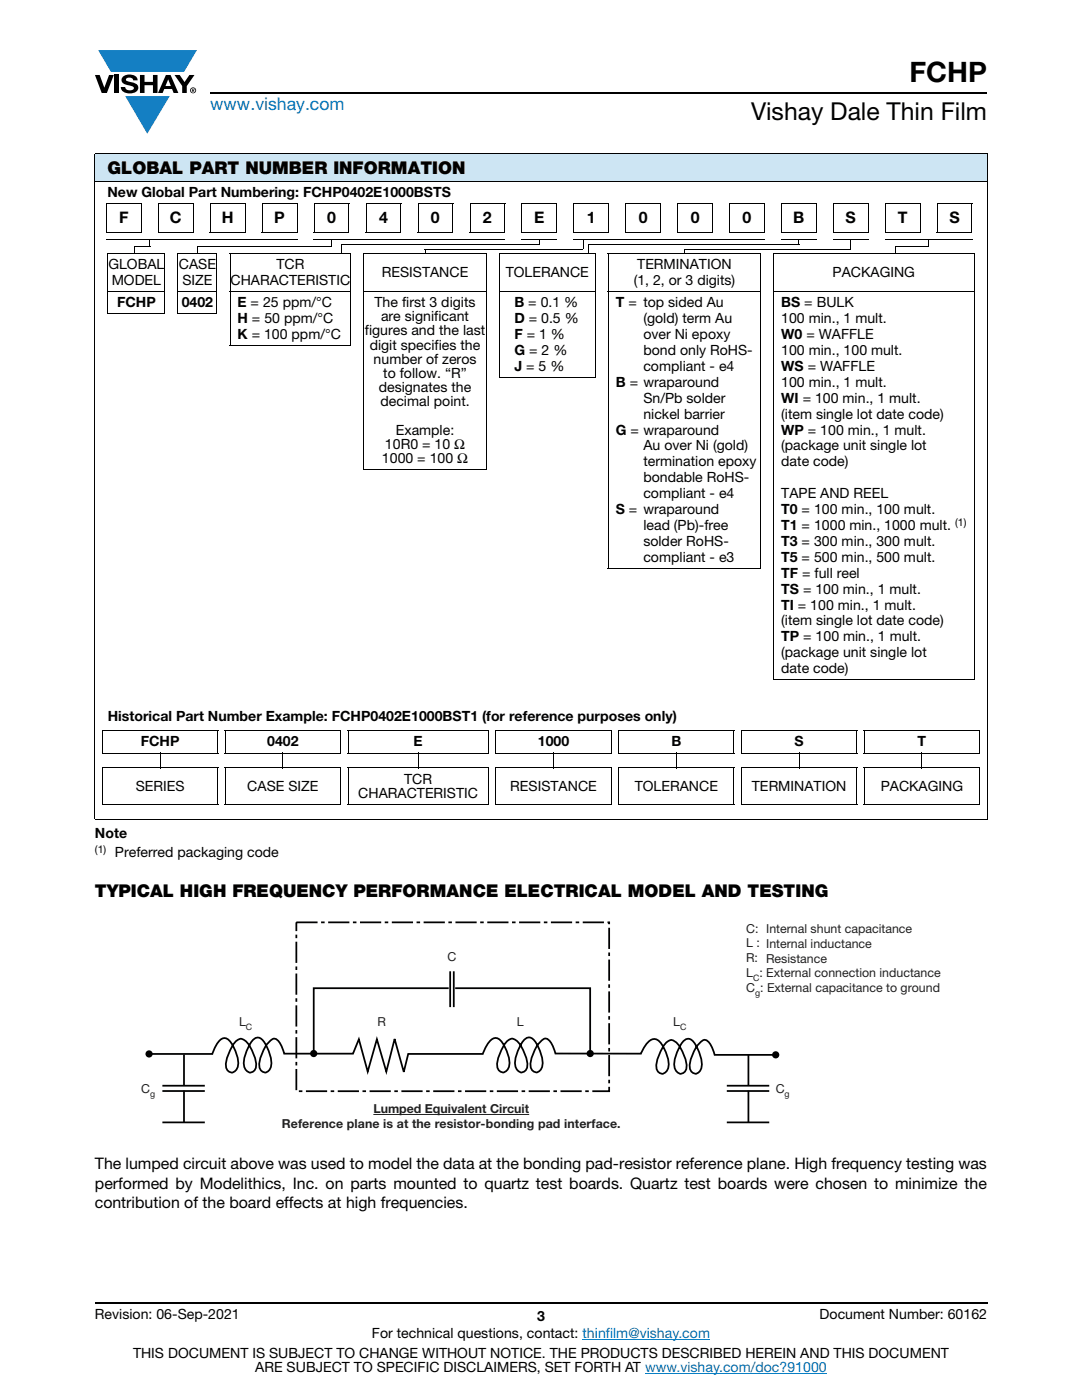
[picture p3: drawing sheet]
<svg xmlns="http://www.w3.org/2000/svg" width="216mm" height="279mm" viewBox="0 0 216 279" stroke-linecap="round" stroke-linejoin="round" font-family="sans-serif">
<defs><g id="words">
<text font-size="5.6" x="181.5" y="16.4">FCHP</text>
<text font-size="4.9" x="149.9" y="24">Vishay Dale Thin Film</text>
<text font-size="3.5" fill="#067ec4" x="42" y="21.9">www.vishay.com</text>
<g font-size="3.5">
<text x="21.4" y="34.8">GLOBAL PART NUMBER INFORMATION</text>
<text x="18.9" y="178.9">TYPICAL HIGH FREQUENCY PERFORMANCE ELECTRICAL MODEL AND TESTING</text>
</g>
<g font-size="3.2">
<text x="23.8" y="44.5">F</text>
<text x="33.9" y="44.5">C</text>
<text x="44.3" y="44.5">H</text>
<text x="54.7" y="44.5">P</text>
<text x="65.3" y="44.5">0</text>
<text x="75.6" y="44.5">4</text>
<text x="86" y="44.5">0</text>
<text x="96.4" y="44.5">2</text>
<text x="106.6" y="44.5">E</text>
<text x="117.1" y="44.5">1</text>
<text x="127.4" y="44.5">0</text>
<text x="137.8" y="44.5">0</text>
<text x="148.2" y="44.5">0</text>
<text x="158.3" y="44.5">B</text>
<text x="168.7" y="44.5">S</text>
<text x="179.2" y="44.5">T</text>
<text x="189.5" y="44.5">S</text>
<text x="18.9" y="233.4">The lumped circuit above was used to model the data at the bonding pad-resistor reference plane. High frequency testing was</text>
<text x="18.9" y="237.3">performed by Modelithics, Inc. on parts mounted to quartz test boards. Quartz test boards were chosen to minimize the</text>
<text x="18.9" y="241.1">contribution of the board effects at high frequencies.</text>
</g>
<g font-size="2.8">
<text x="21.4" y="39.3">New Global Part Numbering: FCHP0402E1000BSTS</text>
<text x="21.6" y="53.7">GLOBAL</text>
<text x="35.7" y="53.7">CASE</text>
<text x="55.2" y="53.7">TCR</text>
<text x="127.1" y="53.7">TERMINATION</text>
<text x="22.3" y="56.9">MODEL</text>
<text x="36.4" y="56.9">SIZE</text>
<text x="46" y="56.9">CHARACTERISTIC</text>
<text x="76.2" y="55.3">RESISTANCE</text>
<text x="100.9" y="55.3">TOLERANCE</text>
<text x="126.4" y="56.9">(1, 2, or 3 digits)</text>
<text x="166.1" y="55.3">PACKAGING</text>
<text x="23.3" y="61.3">FCHP</text>
<text x="36.3" y="61.3">0402</text>
<text x="47.4" y="64.5">H = 50 ppm/°C</text>
<text x="47.4" y="61.3">E = 25 ppm/°C</text>
<text x="74.7" y="61.3">The first 3 digits</text>
<text x="76" y="64.1">are significant</text>
<text x="102.6" y="61.3">B = 0.1 %</text>
<text x="102.6" y="64.5">D = 0.5 %</text>
<text x="122.9" y="61.3">T = top sided Au</text>
<text x="128.4" y="64.5">(gold) term Au</text>
<text x="155.9" y="61.3">BS = BULK</text>
<text x="155.9" y="64.5">100 min., 1 mult.</text>
<text x="47.4" y="67.7">K = 100 ppm/°C</text>
<text x="72.8" y="67">figures and the last</text>
<text x="73.8" y="69.8">digit specifies the</text>
<text x="102.6" y="67.7">F = 1 %</text>
<text x="102.6" y="70.8">G = 2 %</text>
<text x="128.4" y="67.7">over Ni epoxy</text>
<text x="128.4" y="70.8">bond only RoHS-</text>
<text x="155.9" y="67.7">W0 = WAFFLE</text>
<text x="155.9" y="70.8">100 min., 100 mult.</text>
<text x="74.5" y="72.6">number of zeros</text>
<text x="76.5" y="75.4">to follow. “R”</text>
<text x="102.6" y="74">J = 5 %</text>
<text x="122.9" y="77.2">B = wraparound</text>
<text x="128.4" y="74">compliant - e4</text>
<text x="155.9" y="74">WS = WAFFLE</text>
<text x="155.9" y="77.2">100 min., 1 mult.</text>
<text x="75.6" y="78.3">designates the</text>
<text x="75.9" y="81.1">decimal point.</text>
<text x="128.4" y="80.4">Sn/Pb solder</text>
<text x="128.4" y="83.5">nickel barrier</text>
<text x="155.9" y="80.4">WI = 100 min., 1 mult.</text>
<text x="155.9" y="83.5">(item single lot date code)</text>
<text x="76.8" y="89.5">10R0 = 10 Ω</text>
<text x="79" y="86.7">Example:</text>
<text x="122.9" y="86.7">G = wraparound</text>
<text x="128.4" y="89.9">Au over Ni (gold)</text>
<text x="155.9" y="89.9">(package unit single lot</text>
<text x="155.9" y="86.7">WP = 100 min., 1 mult.</text>
<text x="76.2" y="92.3">1000 = 100 Ω</text>
<text x="128.4" y="93.1">termination epoxy</text>
<text x="155.9" y="93.1">date code)</text>
<text x="128.4" y="96.2">bondable RoHS-</text>
<text x="128.4" y="99.4">compliant - e4</text>
<text x="155.9" y="99.4">TAPE AND REEL</text>
<text x="122.9" y="102.6">S = wraparound</text>
<text x="128.4" y="105.8">lead (Pb)-free</text>
<text x="155.9" y="105.8">T1 = 1000 min., 1000 mult.</text>
<text x="155.9" y="102.6">T0 = 100 min., 100 mult.</text>
<text x="128.4" y="108.9">solder RoHS-</text>
<text x="128.4" y="112.1">compliant - e3</text>
<text x="155.9" y="112.1">T5 = 500 min., 500 mult.</text>
<text x="155.9" y="108.9">T3 = 300 min., 300 mult.</text>
<text x="155.9" y="115.3">TF = full reel</text>
<text x="155.9" y="118.5">TS = 100 min., 1 mult.</text>
<text x="155.9" y="121.6">TI = 100 min., 1 mult.</text>
<text x="155.9" y="124.8">(item single lot date code)</text>
<text x="155.9" y="128">TP = 100 min., 1 mult.</text>
<text x="155.9" y="131.2">(package unit single lot</text>
<text x="155.9" y="134.3">date code)</text>
<text x="21.5" y="143.9">Historical Part Number Example: FCHP0402E1000BST1 (for reference purposes only)</text>
<text x="28.1" y="149">FCHP</text>
<text x="53.3" y="149">0402</text>
<text x="82.5" y="149">E</text>
<text x="107.3" y="149">1000</text>
<text x="134" y="149">B</text>
<text x="158.5" y="149">S</text>
<text x="183.1" y="149">T</text>
<text x="27.1" y="157.8">SERIES</text>
<text x="49.3" y="157.8">CASE SIZE</text>
<text x="71.5" y="159.2">CHARACTERISTIC</text>
<text x="80.6" y="156.4">TCR</text>
<text x="101.8" y="157.8">RESISTANCE</text>
<text x="126.6" y="157.8">TOLERANCE</text>
<text x="150" y="157.8">TERMINATION</text>
<text x="175.7" y="157.8">PACKAGING</text>
<text x="18.9" y="167.2">Note</text>
<text x="22.9" y="171">Preferred packaging code</text>
<text x="18.9" y="263.3">Revision: 06-Sep-2021</text>
<text x="107.2" y="263.6">3</text>
<text x="163.6" y="263.3">Document Number: 60162</text>
<text x="74.2" y="267.1">For technical questions, contact: thinfilm@vishay.com</text>
<text x="26.5" y="271">THIS DOCUMENT IS SUBJECT TO CHANGE WITHOUT NOTICE. THE PRODUCTS DESCRIBED HEREIN AND THIS DOCUMENT</text>
<text x="50.9" y="273.8">ARE SUBJECT TO SPECIFIC DISCLAIMERS, SET FORTH AT www.vishay.com/doc?91000</text>
</g>
<g font-size="2.5" fill="#231f20">
<text x="89.3" y="191.8">C</text>
<text x="148.9" y="186.1">C: Internal shunt capacitance</text>
<text x="148.9" y="189.1">L : Internal inductance</text>
<text x="148.9" y="198">C : External capacitance to ground</text>
<text x="148.9" y="192.1">R: Resistance</text>
<text x="148.9" y="195">L : External connection inductance</text>
<text x="47.7" y="204.8">L</text>
<text x="75.3" y="204.8">R</text>
<text x="103.1" y="204.8">L</text>
<text x="134.4" y="204.8">L</text>
<text x="28.2" y="218.1">C</text>
<text x="154.8" y="218.1">C</text>
<text x="56.2" y="225.1">Reference plane is at the resistor-bonding pad interface.</text>
<text x="74.5" y="222.2">Lumped Equivalent Circuit</text>
</g>
<g font-size="2.1">
<text x="190.6" y="104.9">(1)</text>
<text x="18.9" y="170.2">(1)</text>
</g>
<g font-size="1.8" fill="#231f20">
<text x="150.3" y="195.7">C</text>
<text x="150.7" y="198.7">g</text>
<text x="49.1" y="205.6">C</text>
<text x="135.7" y="205.6">C</text>
<text x="30" y="218.8">g</text>
<text x="156.6" y="218.8">g</text>
</g>
</g></defs>
<g fill="#147fc3">
<path d="M19.6 10h19.7l-2.6 4.3h-1.1h-13.5z"/>
<path d="M25 19.2h8.9l-4.5 7.5z"/>
</g>
<g fill="#000">
<path d="M18.9 15h1l.9 2.5 1-2.5h.9l-1.4 3.6h-1zM22.9 15h.9v3.6h-.9zM24.6 15.3a2.1 2.1 0 0 1 2.8 .3l.1 .4h-.9a.79 .79 0 0 0-.7-.5 .79 .79 0 0 0-.8 .4l.3 .3 1 .2a1.08 1.08 0 0 1 1.2 1 1.08 1.08 0 0 1-1.1 1.2 1.73 1.73 0 0 1-2.4-1.2h.9a.96 .96 0 0 0 .8 .6 .96 .96 0 0 0 .9-.4 1.31 1.31 0 0 0-1.2-.6 1.03 1.03 0 0 1-1.1-.6 1.03 1.03 0 0 1 .2-1.1zM27.9 15h.9v1.3h1.7v-1.3h.9v3.6h-.9v-1.6h-1.7v1.6h-.9zM34.8 15h1.1l.9 1.4 1-1.4h1l-1.5 2.2v1.4h-.9v-1.4z"/>
<path d="M33.6 15.9l.5 1.3h-1.1zM33.1 15l-1.6 3.6h1l.3-.8h1.5l.3 .8h1l-1.6-3.6z"/>
<path d="M38.4 17.8h.2v.2h-.2zM38.3 17.7v.7h.1v-.3l.4 .3-.2-.3 .2-.2-.1-.2z"/>
<path d="M38.1 18a.46 .46 0 0 1 .9 0 .46 .46 0 0 1-.9 0zM37.9 18a.6 .6 0 0 0 1.2 0 .6 .6 0 0 0-1.2 0z"/>
</g>
<path d="M42 18.6h155M18.9 260h178.1" fill="none" stroke="#000" stroke-width=".36"/>
<path d="M116.2 267.3h25.5M128.7 274h36.3" fill="none" stroke="#067ec4" stroke-width=".2"/>
<path d="M18.9 30.7h178.1v5.5h-178.1z" fill="#cde5f3"/>
<g fill="none" stroke="#000" stroke-width=".2">
<path d="M18.9 30.7h178.1M18.9 36.2h178.1M18.9 30.8v132.6M197 30.8v132.6M21.2 47.8h38.2M21.2 46.4h7M21.3 40.7h7M21.3 40.6v5.8M21.5 50.6h11.5M21.5 58.2h11.5M21.5 50.7v11.8M26.8 49.2h3.2"/>
<path d="M28.2 40.7v5.7M31.5 46.4h7M31.6 40.7h7M31.6 40.6v5.8M32.9 50.7v11.8M35.4 50.6h8M35.4 58.2h8M35.5 50.7v11.8M38.5 40.7v5.7M39.4 49.2h26.9M41.9 46.4h7M42 40.6v5.8"/>
<path d="M42 40.7h7M43.3 50.7v11.8M45.8 50.6h24.3M45.8 58.2h24.3M45.9 50.7v18.2M48.9 40.7v5.7M52.3 46.4h7M52.3 40.6v5.8M52.3 40.7h7.1M59.3 40.7v5.7M62.6 47.8h38.2M62.6 46.4h7"/>
<path d="M62.7 40.6v5.8M62.7 40.7h7M68.1 48.7h39.6M69.6 40.7v5.7M70 50.7v18.2M72.5 50.6h24.6M72.5 58.2h24.6M72.6 50.7v42.9M73 46.4h7M73.1 40.7h7M73.1 40.6v5.8M80 40.7v5.7"/>
<path d="M83.3 46.4h7M83.4 40.6v5.8M83.4 40.7h7M84.8 49.7h31.5M90.3 40.7v5.7M93.7 46.4h7M93.8 40.7h7M93.8 40.6v5.8M97 50.7v42.9M99.5 50.6h19.4M99.5 58.2h19.4M99.7 50.7v24.5"/>
<path d="M100.7 40.7v5.7M104.1 47.8h7M104.1 46.4h7M104.1 40.6v5.8M104.1 40.7h7M111.1 40.7v5.7M114.4 47.8h38.2M114.4 46.4h7M114.5 40.6v5.8M114.5 40.7h7M117.5 48.7h42M118.8 50.7v24.5"/>
<path d="M121.3 50.6h30.6M121.3 58.2h30.6M121.4 50.7v62.6M121.4 40.7v5.7M124.8 46.4h7M124.9 40.7h7M124.9 40.6v5.8M131.8 40.7v5.7M135.1 46.4h7.1M135.2 40.7h7M135.2 40.6v5.8M136.5 49.7h33.3"/>
<path d="M142.2 40.7v5.7M145.5 46.4h7M145.6 40.7h7M145.6 40.6v5.8M151.8 50.7v62.6M152.5 40.7v5.7M154.3 50.6h40.1M154.3 58.2h40.1M154.4 50.7v84.9M155.9 46.4h7M156 47.8h7M156 40.7h7"/>
<path d="M156 40.6v5.8M162.9 40.7v5.7M166.2 47.8h7.1M166.2 46.4h7M166.3 40.6v5.8M166.3 40.7h7M173.2 40.7v5.7M176.6 47.8h17.4M176.6 46.4h7M176.7 40.6v5.8M176.7 40.7h7M178.8 49.2h6.6"/>
<path d="M183.6 40.7v5.7M186.9 46.4h7.1M187 40.7h7M187 40.6v5.8M194 40.7v5.7M194.4 50.7v84.9M21.5 62.6h11.5M35.4 62.6h8M45.8 69h24.3M99.5 75.3h19.4M72.5 93.7h24.6M121.3 113.4h30.6"/>
<path d="M154.3 135.6h40.1M20.4 145.9h23.1M20.4 150.3h23.1M20.4 153.3h23.1M20.4 145.9v4.3M20.4 153.4v7M31.9 150.2v3.2M43.5 145.9v4.3M43.5 153.4v7M44.9 145.9h23.1M44.9 150.3h23.1M44.9 153.3h23.1"/>
<path d="M45 145.9v4.3M45 153.4v7M56.5 150.2v3.2M67.9 145.9v4.3M67.9 153.4v7M69.4 145.9h28.1M69.4 150.3h28.1M69.4 153.3h28.1M69.4 145.9v4.3M69.4 153.4v7M83.4 150.2v3.2M97.5 145.9v4.3"/>
<path d="M97.5 153.4v7M98.9 145.9h23.1M98.9 150.3h23.1M98.9 153.3h23.1M99 145.9v4.3M99 153.4v7M110.4 150.2v3.2M121.9 145.9v4.3M121.9 153.4v7M123.4 145.9h23.1M123.4 150.3h23.1M123.4 153.3h23.1"/>
<path d="M123.4 145.9v4.3M123.4 153.4v7M135 150.2v3.2M146.5 145.9v4.3M146.5 153.4v7M147.9 145.9h23.1M147.9 150.3h23.1M147.9 153.3h23.1M148 145.9v4.3M148 153.4v7M159.4 150.2v3.2M170.9 145.9v4.3"/>
<path d="M170.9 153.4v7M172.4 145.9h23.1M172.4 150.3h23.1M172.4 153.3h23.1M172.4 145.9v4.3M172.4 153.4v7M184 150.2v3.2M195.5 145.9v4.3M195.5 153.4v7M18.9 163.5h178.1M20.4 160.5h23.1M44.9 160.5h23.1"/>
<path d="M69.4 160.5h28.1M98.9 160.5h23.1M123.4 160.5h23.1M147.9 160.5h23.1M172.4 160.5h23.1"/>
</g>
<path d="M74.5 222.4h31.1z" fill="none" stroke="#231f20" stroke-width=".2"/>
<path d="M59.1 184.1h62.4v33.7h-62.4z" fill="none" stroke="#000" stroke-width=".35" stroke-dasharray="4.2 .7 .7 .7" stroke-linecap="butt"/>
<g fill="none" stroke="#000" stroke-width=".35">
<path d="M89.5 197.2h-26.9v12.9M89.8 193.8v7.2M90.5 193.8v7.2M90.8 197.2h27v12.9M30.2 210.3h12.2l.4-1a4.4 4.4 0 0 1 1.5-2l.5-.1 .6 .1a6.8 6.8 0 0 1 2 5.7 1.13 1.13 0 0 1-.7 1 1.13 1.13 0 0 1-1.2-.3 2.31 2.31 0 0 1-.2-2.4l1.2-2.8a2.52 2.52 0 0 1 1.6-1.2 2.76 2.76 0 0 1 1.7 1.3 6.2 6.2 0 0 1 1.1 4.8 1.06 1.06 0 0 1-.9 .7 1.06 1.06 0 0 1-1-.7 5 5 0 0 1 .7-4.6l.2-.5a2.13 2.13 0 0 1 1.6-1.2l.5 .1a7.1 7.1 0 0 1 2 5.8 1.15 1.15 0 0 1-1.2 1.1 1.15 1.15 0 0 1-1.1-1.2 7.7 7.7 0 0 1 2.2-5.2 .95 .95 0 0 1 1.7 .1l.7 1.3 .4 1.2h13.7l1.2-2.9 1.8 6.5 1.8-6.5 1.9 6.5 1.6-6.6 1.9 6.6 .9-3.6h14.8l.5-1a4.5 4.5 0 0 1 1.6-2l.5-.2 .6 .2a6.7 6.7 0 0 1 2 5.6 1.13 1.13 0 0 1-.7 1 1.13 1.13 0 0 1-1.2-.2 2.31 2.31 0 0 1-.2-2.4l1.2-2.8a2.52 2.52 0 0 1 1.6-1.2 2.75 2.75 0 0 1 1.7 1.3 6.2 6.2 0 0 1 1.2 4.8 1.06 1.06 0 0 1-1 .6 1.06 1.06 0 0 1-1-.6 5 5 0 0 1 .7-4.6l.2-.5a2.13 2.13 0 0 1 1.6-1.3l.5 .2a7.1 7.1 0 0 1 2.1 5.8 1.15 1.15 0 0 1-1.2 1 1.15 1.15 0 0 1-1.1-1.1 7.7 7.7 0 0 1 2.2-5.2 .95 .95 0 0 1 1.6 0l.7 1.4 .4 1.2h17.1l.5-1a3.4 3.4 0 0 1 2.2-1.9l.6 .2a6.8 6.8 0 0 1 2.1 5.6 1.13 1.13 0 0 1-.7 1 1.13 1.13 0 0 1-1.2-.2 2.31 2.31 0 0 1-.2-2.5l1.2-2.8a2.52 2.52 0 0 1 1.5-1.2 2.76 2.76 0 0 1 1.7 1.4 6.2 6.2 0 0 1 1.2 4.7 1.06 1.06 0 0 1-.9 .7 1.06 1.06 0 0 1-1-.6 5 5 0 0 1 .7-4.7l.2-.4a2.13 2.13 0 0 1 1.6-1.3l.5 .2a7.1 7.1 0 0 1 2 5.7 1.15 1.15 0 0 1-1.2 1.1 1.15 1.15 0 0 1-1.1-1.2 7.7 7.7 0 0 1 2.2-5.1 .95 .95 0 0 1 1.6 0l.8 1.3 .4 1.2h12.1M32.4 216.7h8.5M32.4 217.7h8.5M36.7 210.4v6.3M36.7 217.7v6.2M145 216.7h8.5M145 217.7h8.5M149.3 210.4v6.3"/>
<path d="M149.3 217.7v6.2M32.4 224h8.5M145 224h8.5"/>
<circle cx="29.7" cy="210.3" r=".54"/>
<circle cx="62.6" cy="210.3" r=".54"/>
<circle cx="117.8" cy="210.3" r=".54"/>
<circle cx="154.8" cy="210.5" r=".54"/>
</g>
<g fill="#000">
<path d="M26.7 49.1h.2v1.5h-.2zM29.8 47.8h.2v1.4h-.2zM39.3 49.1h.2v1.5h-.2zM66.1 47.8h.2v1.4h-.2zM68 48.6h.2v2h-.2zM84.8 49.7h.1v.9h-.1zM107.5 47.8h.2v.9h-.2zM116.2 47.8h.2v2h-.2zM117.4 48.6h.2v2h-.2zM136.5 49.7h.1v.9h-.1zM155.9 47.8l.1 .1zM159.3 47.8h.2v.9h-.2z"/>
<path d="M169.7 47.8h.2v2h-.2zM178.7 49.1h.1v1.5h-.1zM185.2 47.8h.2v1.4h-.2z"/>
<circle cx="29.7" cy="210.3" r=".54"/>
<circle cx="62.6" cy="210.3" r=".54"/>
<circle cx="117.8" cy="210.3" r=".54"/>
<circle cx="154.8" cy="210.5" r=".54"/>
</g>
<use href="#words"/>
</svg>
